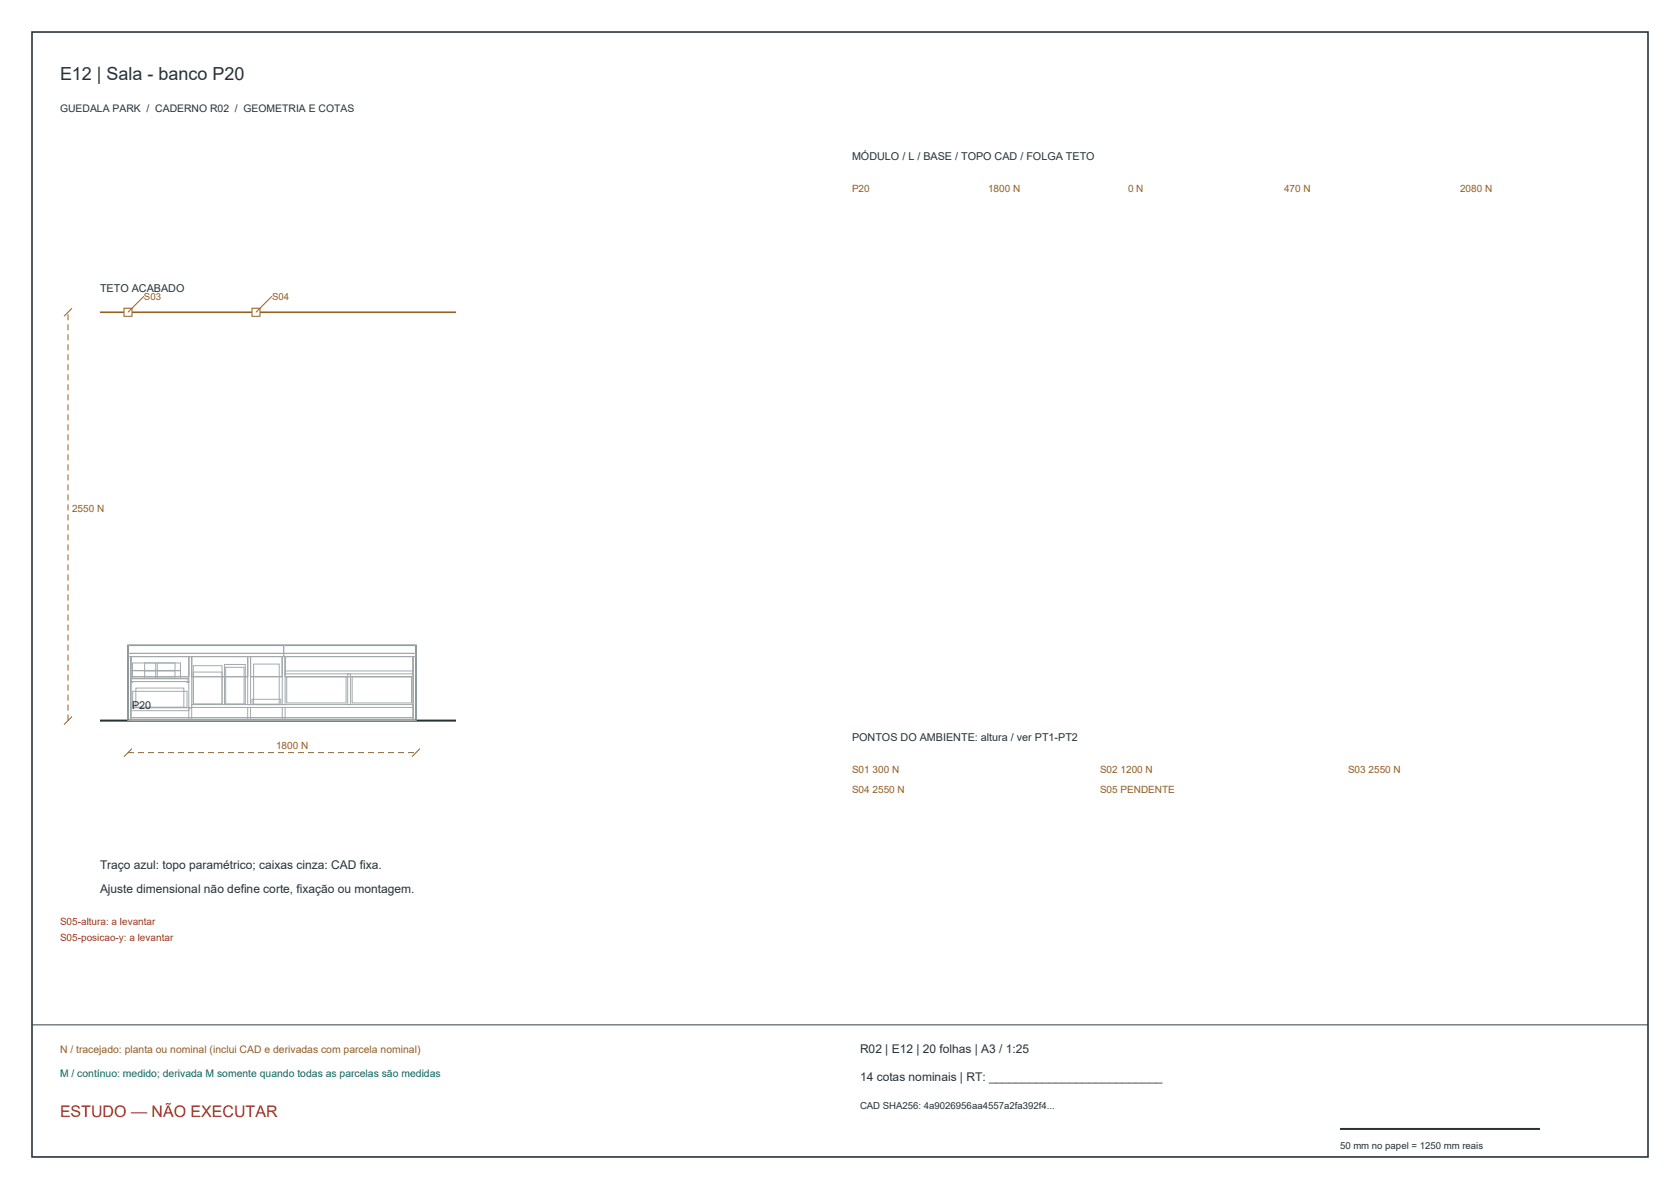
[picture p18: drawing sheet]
<svg xmlns="http://www.w3.org/2000/svg" width="420mm" height="297mm" viewBox="0 0 420 297" stroke-linecap="round" stroke-linejoin="round" font-family="sans-serif">
<defs><g id="words">
<text font-size="4.5" fill="#263238" x="15" y="20">E12 | Sala - banco P20</text>
<text font-size="4" fill="#9d2925" x="15" y="279">ESTUDO — NÃO EXECUTAR</text>
<g font-size="3" fill="#263238">
<text x="25" y="217">Traço azul: topo paramétrico; caixas cinza: CAD fixa.</text>
<text x="25" y="223">Ajuste dimensional não define corte, fixação ou montagem.</text>
<text x="215" y="263">R02 | E12 | 20 folhas | A3 / 1:25</text>
<text x="215" y="270">14 cotas nominais | RT: __________________________</text>
</g>
<g font-size="2.7" fill="#263238">
<text x="213" y="40">MÓDULO / L / BASE / TOPO CAD / FOLGA TETO</text>
<text x="25" y="73">TETO ACABADO</text>
<text x="33" y="177">P20</text>
<text x="213" y="185">PONTOS DO AMBIENTE: altura / ver PT1-PT2</text>
</g>
<text font-size="2.6" fill="#263238" x="15" y="28">GUEDALA PARK / CADERNO R02 / GEOMETRIA E COTAS</text>
<text font-size="2.6" fill="#94621c" x="15" y="263">N / tracejado: planta ou nominal (inclui CAD e derivadas com parcela nominal)</text>
<text font-size="2.6" fill="#006b60" x="15" y="269">M / contínuo: medido; derivada M somente quando todas as parcelas são medidas</text>
<g font-size="2.5" fill="#94621c">
<text x="213" y="48">P20</text>
<text x="247" y="48">1800 N</text>
<text x="282" y="48">0 N</text>
<text x="321" y="48">470 N</text>
<text x="365" y="48">2080 N</text>
<text x="18" y="128">2550 N</text>
<text x="69" y="187">1800 N</text>
<text x="213" y="193">S01 300 N</text>
<text x="275" y="193">S02 1200 N</text>
<text x="337" y="193">S03 2550 N</text>
<text x="213" y="198">S04 2550 N</text>
<text x="275" y="198">S05 PENDENTE</text>
</g>
<g font-size="2.5" fill="#a32c28">
<text x="15" y="231">S05-altura: a levantar</text>
<text x="15" y="235">S05-posicao-y: a levantar</text>
</g>
<g font-size="2.4" fill="#94621c">
<text x="36" y="75">S03</text>
<text x="68" y="75">S04</text>
</g>
<g font-size="2.4" fill="#263238">
<text x="215" y="277">CAD SHA256: 4a9026956aa4557a2fa392f4...</text>
<text x="335" y="287">50 mm no papel = 1250 mm reais</text>
</g>
</g></defs>
<path d="M25 180h89" fill="none" stroke="#263238" stroke-width=".5"/>
<path d="M25 78h89" fill="none" stroke="#94621c" stroke-width=".4"/>
<path d="M17 180v-102M32 188h72" fill="none" stroke="#94621c" stroke-width=".25" stroke-dasharray="1.5 1" stroke-linecap="butt"/>
<path d="M18 77l-2 2M18 179l-2 2M33 187l-2 2M105 187l-2 2" fill="none" stroke="#94621c" stroke-width=".25"/>
<path d="M32 161.2h72v18.8h-72z" fill="none" stroke="#405863" stroke-width=".35"/>
<g fill="none" stroke="#a2aaac" stroke-width=".25">
<path d="M32 164h.7v16h-.7zM32 161.2h38.9v2h-38.9zM32 163.2h38.9v.8h-38.9zM32.7 164h70.6v15.3h-70.6zM32.7 164h70.6v16h-70.6zM32.7 176.8h14.5v.7h-14.5zM32.7 170.2h.4v.3h-.4zM32.7 179.3h70.6v.7h-70.6zM32.7 164h14.5v5h-14.5zM32.8 169.5h14.3v.7h-14.3zM33.1 165.6h5.8v1.9h-5.8zM33.1 167.6h5.8v1.8h-5.8z"/>
<path d="M33.2 172.7h13.6v4h-13.6zM34 171.9h12v4.8h-12zM36.2 165.6h7.6v1.9h-7.6zM36.2 167.6h7.6v1.8h-7.6zM39.3 165.6h5.8v1.9h-5.8zM39.3 167.6h5.8v1.8h-5.8zM46.8 170.2h.4v.3h-.4zM47.2 164h.7v12.8h-.7zM47.2 176.8h.7v3.2h-.7zM47.9 176h55.4v.7h-55.4zM47.9 164h14v5h-14zM48.3 167.9h7.2v8h-7.2z"/>
<path d="M48.3 166.3h7.2v9.6h-7.2zM56.1 166h5.2v9.9h-5.2zM56.4 166.7h4.6v9.2h-4.6zM61.9 164h.7v12h-.7zM61.9 176.7h.7v3.3h-.7zM62.6 164h8v5h-8zM63 174.7h7.2v1.3h-7.2zM63.4 165.9h6.4v10h-6.4zM70.6 164h.7v12h-.7zM70.6 176.7h.7v3.3h-.7zM71 163.2h33v.8h-33zM71 161.2h33v2h-33z"/>
<path d="M71.3 167.6h32v.7h-32zM71.3 164h32v5h-32zM71.7 169h14.8v6.6h-14.8zM86.9 168.3h.7v7.7h-.7zM88 169h14.9v6.6h-14.9zM103.3 164h.7v16h-.7z"/>
</g>
<path d="M31 77h2v2h-2z" fill-rule="evenodd" fill="#fff" stroke="#94621c" stroke-width=".25"/>
<path d="M36 74l-4 4" fill="none" stroke="#94621c" stroke-width=".25"/>
<path d="M63 77h2v2h-2z" fill-rule="evenodd" fill="#fff" stroke="#94621c" stroke-width=".25"/>
<path d="M68 74l-4 4" fill="none" stroke="#94621c" stroke-width=".25"/>
<path d="M8 8h404v281h-404z" fill="none" stroke="#263238" stroke-width=".4"/>
<path d="M8 256h404" fill="none" stroke="#34434a" stroke-width=".25"/>
<path d="M335 282h50" fill="none" stroke="#263238" stroke-width=".5"/>
<use href="#words"/>
</svg>
